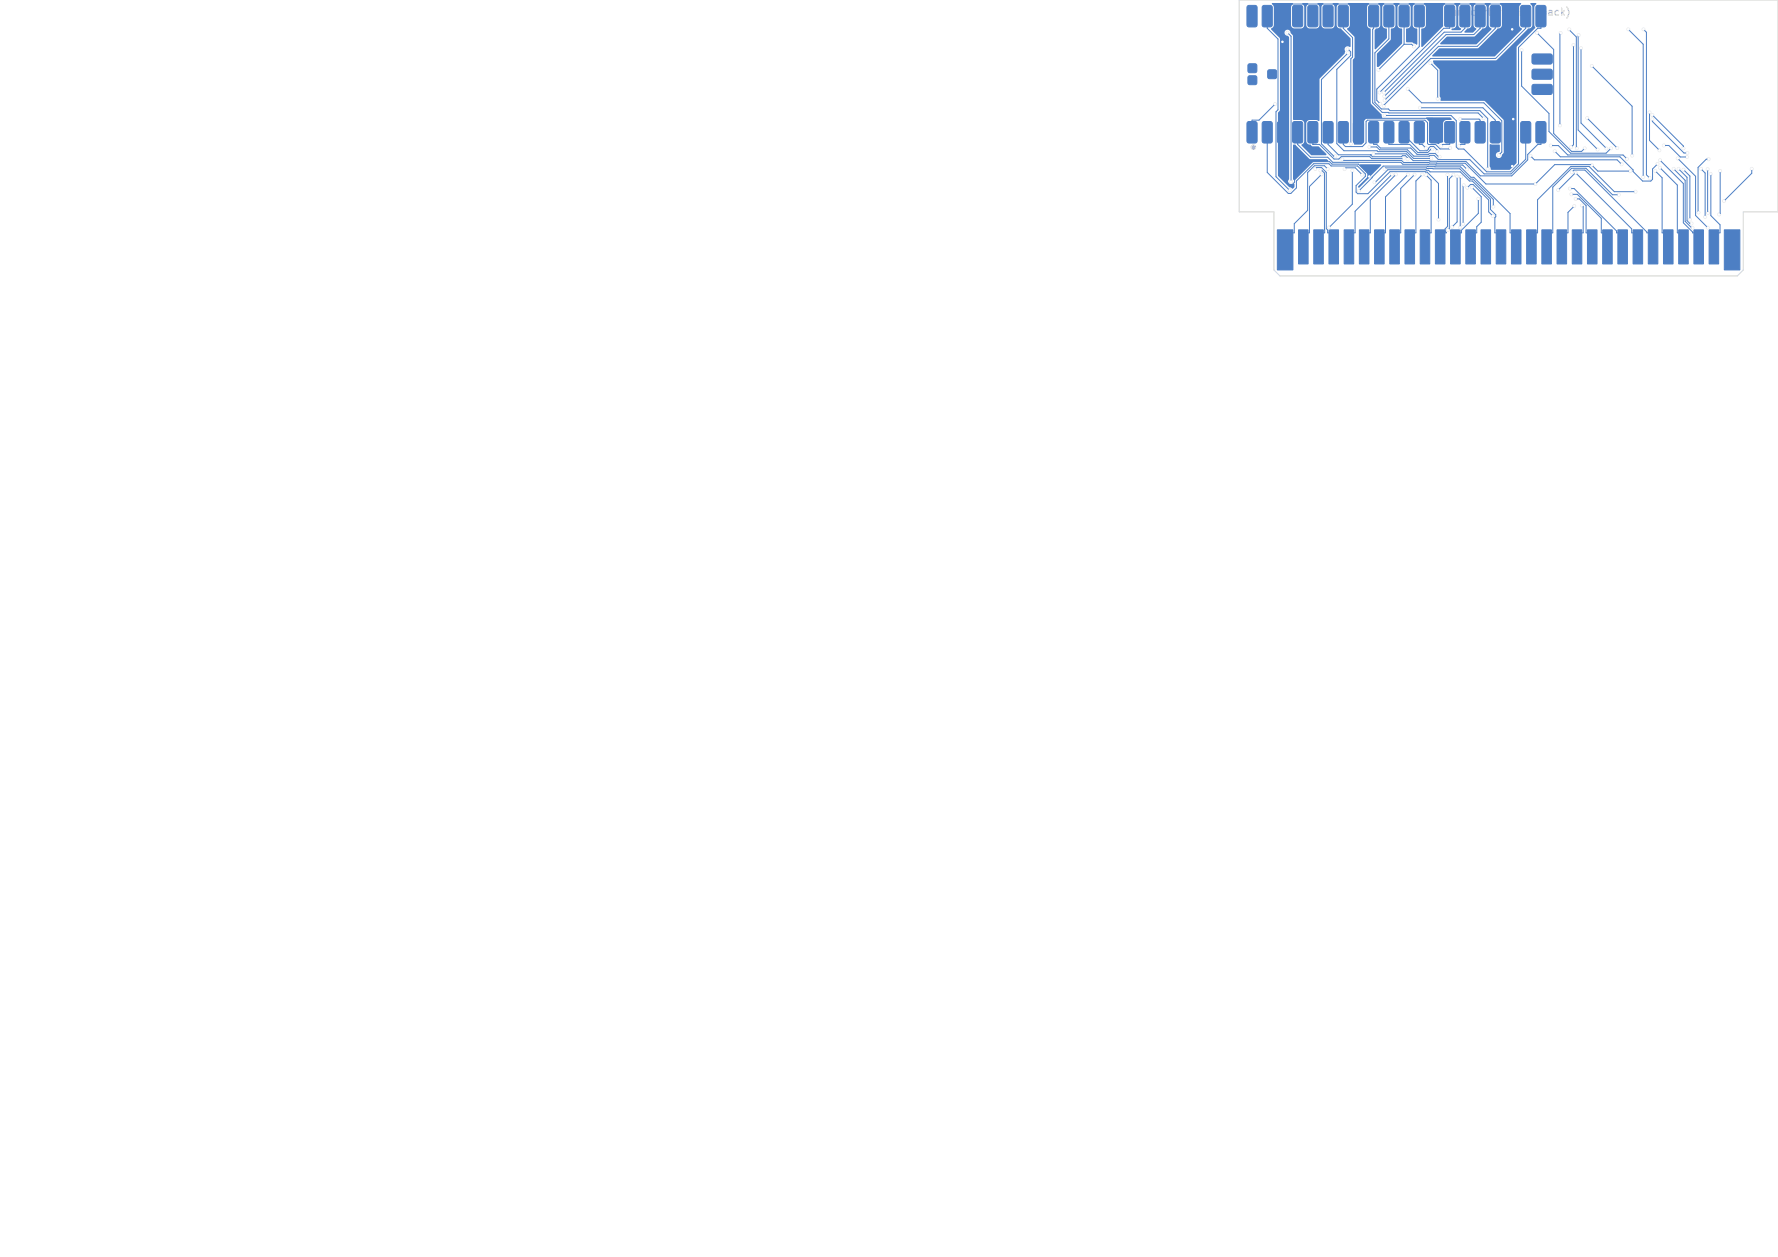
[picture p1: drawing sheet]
<svg xmlns="http://www.w3.org/2000/svg" width="297mm" height="210mm" viewBox="0 0 297 210" stroke-linecap="round" stroke-linejoin="round" font-family="sans-serif">
<defs><g id="words">
<g font-size="1.7" fill="#e8b2a7">
<text x="241.5" y="2.9">famicart</text>
<text x="250.2" y="2.9">rev</text>
<text x="257.8" y="2.9">(back)</text>
</g>
</g></defs>
<path d="M248 1.7v.8M248.3 1.7l-.3 .3M248.6 1.7h.4M248.7 1.3v1.1l.3 .1M253.9 1.9h.4M254.5 1.3h-.6v1.2h.6M257.2 1.2a1.38 1.38 0 0 0 0 1.8" fill="none" stroke="#e8b2a7" stroke-width=".2"/>
<circle cx="209.4" cy="24.6" r=".37" fill="#e8b2a7" stroke="#e8b2a7" stroke-width=".17"/>
<g fill="#fff" stroke="#fff" stroke-width=".17">
<circle cx="265.9" cy="27.6" r=".12"/>
<circle cx="272.3" cy="28.6" r=".13"/>
<circle cx="224.2" cy="26.6" r=".12"/>
<circle cx="256.5" cy="30.7" r=".13"/>
<circle cx="227" cy="31.9" r=".12"/>
<circle cx="229.6" cy="30.4" r=".12"/>
<circle cx="275.5" cy="18.8" r=".12"/>
<circle cx="277.2" cy="25.1" r=".13"/>
<circle cx="259.7" cy="25.3" r=".12"/>
<circle cx="276.9" cy="27.4" r=".13"/>
<circle cx="271.8" cy="26.5" r=".13"/>
<circle cx="259" cy="24.3" r=".13"/>
<circle cx="255.7" cy="26.1" r=".12"/>
<circle cx="270.9" cy="27.5" r=".13"/>
<circle cx="277.9" cy="24.3" r=".12"/>
<circle cx="281.8" cy="26.2" r=".12"/>
<circle cx="276" cy="19.9" r=".12"/>
<circle cx="281.9" cy="25.6" r=".13"/>
<circle cx="281.2" cy="24.8" r=".13"/>
<circle cx="276" cy="19.2" r=".13"/>
<circle cx="270.2" cy="24.7" r=".12"/>
<circle cx="265.1" cy="19.7" r=".13"/>
<circle cx="269.1" cy="24.8" r=".12"/>
<circle cx="254.2" cy="8.4" r=".12"/>
<circle cx="268.3" cy="24.8" r=".12"/>
<circle cx="264.1" cy="8.1" r=".12"/>
<circle cx="266.9" cy="25" r=".13"/>
<circle cx="263.7" cy="5.9" r=".12"/>
<circle cx="256.8" cy="5.5" r=".13"/>
<circle cx="264.7" cy="24.8" r=".13"/>
<circle cx="260.6" cy="21" r=".13"/>
<circle cx="260.7" cy="5.5" r=".12"/>
<circle cx="262.1" cy="4.9" r=".12"/>
<circle cx="263.4" cy="24.8" r=".12"/>
<circle cx="262.8" cy="7.5" r=".12"/>
<circle cx="262.5" cy="24.6" r=".12"/>
<circle cx="247.8" cy="19.8" r=".13"/>
<circle cx="248.5" cy="28.2" r=".13"/>
<circle cx="245.9" cy="31.3" r=".13"/>
<circle cx="292.6" cy="28.2" r=".13"/>
<circle cx="288" cy="33.6" r=".12"/>
<circle cx="279.6" cy="28.2" r=".12"/>
<circle cx="282.7" cy="38.1" r=".13"/>
<circle cx="280.3" cy="26.5" r=".13"/>
<circle cx="285.3" cy="38" r=".12"/>
<circle cx="277.3" cy="26.8" r=".12"/>
<circle cx="277.3" cy="28" r=".12"/>
<circle cx="276.5" cy="28.6" r=".13"/>
<circle cx="287.3" cy="28.6" r=".13"/>
<circle cx="287.2" cy="35.8" r=".13"/>
<circle cx="283.7" cy="35.5" r=".12"/>
<circle cx="285.4" cy="26.6" r=".12"/>
<circle cx="285.3" cy="35.6" r=".12"/>
<circle cx="285.2" cy="28.3" r=".13"/>
<circle cx="284.8" cy="36.2" r=".13"/>
<circle cx="284.1" cy="28.2" r=".12"/>
<circle cx="281.2" cy="28.4" r=".13"/>
<circle cx="282.3" cy="36.7" r=".12"/>
<circle cx="282.5" cy="37.3" r=".12"/>
<circle cx="280.4" cy="28.2" r=".12"/>
<circle cx="270.4" cy="32.5" r=".13"/>
<circle cx="263" cy="34.4" r=".12"/>
<circle cx="264.2" cy="34.3" r=".12"/>
<circle cx="263.2" cy="33.2" r=".13"/>
<circle cx="262.5" cy="32.5" r=".12"/>
<circle cx="262.3" cy="31.5" r=".12"/>
<circle cx="260.3" cy="31.8" r=".12"/>
<circle cx="263.2" cy="28.9" r=".12"/>
<circle cx="262.6" cy="28.8" r=".13"/>
<circle cx="272.6" cy="26" r=".13"/>
<circle cx="265.9" cy="11" r=".12"/>
<circle cx="228.7" cy="29.5" r=".13"/>
<circle cx="252.6" cy="4.9" r=".13"/>
<circle cx="252.8" cy="19.9" r=".12"/>
<circle cx="252.6" cy="27.8" r=".13"/>
<circle cx="214.2" cy="7" r=".13"/>
<circle cx="239.1" cy="26.5" r=".12"/>
<circle cx="225.1" cy="8.2" r=".12"/>
<circle cx="225.6" cy="24" r=".13"/>
<circle cx="238.9" cy="10.5" r=".12"/>
<circle cx="240.2" cy="16.5" r=".12"/>
<circle cx="285.8" cy="29.1" r=".12"/>
<circle cx="250.4" cy="25.9" r=".12"/>
<circle cx="213" cy="17.4" r=".13"/>
<circle cx="235.2" cy="14.9" r=".12"/>
<circle cx="240.3" cy="36.7" r=".12"/>
<circle cx="240.8" cy="24.4" r=".12"/>
<circle cx="243.8" cy="24.3" r=".12"/>
<circle cx="243.9" cy="19.9" r=".13"/>
<circle cx="237.2" cy="18" r=".13"/>
<circle cx="245" cy="28.3" r=".12"/>
<circle cx="234.5" cy="26.5" r=".12"/>
<circle cx="235.1" cy="26.6" r=".12"/>
<circle cx="242.2" cy="24.7" r=".12"/>
<circle cx="240.5" cy="26.2" r=".12"/>
<circle cx="239.3" cy="24.9" r=".12"/>
<circle cx="240.1" cy="25.3" r=".13"/>
<circle cx="238.2" cy="24.7" r=".12"/>
<circle cx="228.8" cy="24.6" r=".12"/>
<circle cx="229.5" cy="25.7" r=".13"/>
<circle cx="231.3" cy="19.3" r=".12"/>
<circle cx="231.2" cy="17.7" r=".12"/>
<circle cx="231.3" cy="16.7" r=".12"/>
<circle cx="231.2" cy="16.1" r=".12"/>
<circle cx="231.2" cy="15.4" r=".12"/>
<circle cx="230.5" cy="15.4" r=".13"/>
<circle cx="236.3" cy="29.2" r=".13"/>
<circle cx="235.2" cy="29.2" r=".13"/>
<circle cx="233.2" cy="29.2" r=".12"/>
<circle cx="232.5" cy="29.2" r=".12"/>
<circle cx="244.4" cy="37.4" r=".12"/>
<circle cx="244.5" cy="31" r=".13"/>
<circle cx="243.4" cy="29.5" r=".12"/>
<circle cx="242.6" cy="37.9" r=".12"/>
<circle cx="242.8" cy="29.2" r=".13"/>
<circle cx="241.9" cy="38.4" r=".12"/>
<circle cx="244.1" cy="29.5" r=".13"/>
<circle cx="243.9" cy="38" r=".12"/>
<circle cx="241.8" cy="29.2" r=".13"/>
<circle cx="238.2" cy="29.3" r=".12"/>
<circle cx="237.6" cy="29.2" r=".13"/>
<circle cx="222" cy="38" r=".13"/>
<circle cx="225.9" cy="28.5" r=".12"/>
<circle cx="221.8" cy="28.2" r=".12"/>
<circle cx="220.7" cy="29.1" r=".12"/>
<circle cx="220.6" cy="28.5" r=".13"/>
<circle cx="219.7" cy="28.2" r=".12"/>
<circle cx="246.9" cy="33.2" r=".12"/>
<circle cx="231.3" cy="28.2" r=".13"/>
<circle cx="249.4" cy="34.5" r=".12"/>
<circle cx="223.1" cy="26.1" r=".12"/>
<circle cx="225.1" cy="8.9" r=".13"/>
<circle cx="230.5" cy="17.3" r=".13"/>
<circle cx="274.5" cy="29.6" r=".12"/>
<circle cx="272" cy="4.9" r=".13"/>
<circle cx="236.2" cy="7.8" r=".12"/>
<circle cx="230.3" cy="11.7" r=".12"/>
<circle cx="215.1" cy="5.5" r=".13"/>
<circle cx="215.7" cy="30.3" r=".12"/>
<circle cx="227.5" cy="29.2" r=".13"/>
<circle cx="224.6" cy="28.2" r=".13"/>
<circle cx="215.4" cy="31.8" r=".13"/>
<circle cx="274.5" cy="4.9" r=".13"/>
<circle cx="275.6" cy="29.7" r=".12"/>
<circle cx="245.1" cy="31.4" r=".12"/>
<circle cx="249.3" cy="36.1" r=".13"/>
<circle cx="273.2" cy="32" r=".13"/>
</g>
<g fill="#4d7fc4" stroke="#4d7fc4" stroke-width=".17">
<path d="M288 38.4h2.6v6.7h-2.6z"/>
<path d="M285.5 38.4h1.6v5.7h-1.6z"/>
<path d="M283 38.4h1.6v5.7h-1.6z"/>
<path d="M280.4 38.4h1.6v5.7h-1.6z"/>
<path d="M277.9 38.4h1.6v5.7h-1.6z"/>
<path d="M275.3 38.4h1.6v5.7h-1.6z"/>
<path d="M272.8 38.4h1.6v5.7h-1.6z"/>
<path d="M270.3 38.4h1.6v5.7h-1.6z"/>
<path d="M267.7 38.4h1.6v5.7h-1.6z"/>
<path d="M265.2 38.4h1.6v5.7h-1.6z"/>
<path d="M262.6 38.4h1.6v5.7h-1.6z"/>
<path d="M260.1 38.4h1.6v5.7h-1.6z"/>
<path d="M257.6 38.4h1.6v5.7h-1.6z"/>
<path d="M255 38.4h1.6v5.7h-1.6z"/>
<path d="M252.5 38.4h1.6v5.7h-1.6z"/>
<path d="M249.9 38.4h1.6v5.7h-1.6z"/>
<path d="M247.4 38.4h1.6v5.7h-1.6z"/>
<path d="M244.9 38.4h1.6v5.7h-1.6z"/>
<path d="M242.3 38.4h1.6v5.7h-1.6z"/>
<path d="M239.8 38.4h1.6v5.7h-1.6z"/>
<path d="M237.2 38.4h1.6v5.7h-1.6z"/>
<path d="M234.7 38.4h1.6v5.7h-1.6z"/>
<path d="M232.2 38.4h1.6v5.7h-1.6z"/>
<path d="M229.6 38.4h1.6v5.7h-1.6z"/>
<path d="M227.1 38.4h1.6v5.7h-1.6z"/>
<path d="M224.5 38.4h1.6v5.7h-1.6z"/>
<path d="M222 38.4h1.6v5.7h-1.6z"/>
<path d="M219.5 38.4h1.6v5.7h-1.6z"/>
<path d="M216.9 38.4h1.6v5.7h-1.6z"/>
<path d="M213.4 38.4h2.6v6.7h-2.6z"/>
<path d="M208.4 20.4l1.3-.1 .3 .3v3l-.3 .3h-1.2l-.2-.3v-3z"/>
<path d="M211 20.4l1.2-.1 .3 .3v3l-.2 .3h-1.2l-.3-.3v-3z"/>
<path d="M213.5 20.4l1.2-.1 .4 .3v3l-.3 .3h-1.2l-.2-.3v-3z"/>
<path d="M216.1 20.4l1.2-.1 .3 .3v3l-.2 .3h-1.2l-.3-.3v-3z"/>
<path d="M218.6 20.4l1.2-.1 .3 .3 .1 3-.3 .3h-1.2l-.2-.3v-3z"/>
<path d="M221.1 20.4l1.3-.1 .3 .3v3l-.3 .3h-1.2l-.2-.3v-3z"/>
<path d="M223.7 20.4l1.2-.1 .3 .3v3l-.2 .3h-1.2l-.3-.3v-3z"/>
<path d="M226.2 20.4l1.2-.1 .4 .3v3l-.3 .3h-1.2l-.2-.3v-3z"/>
<path d="M228.8 20.4l1.2-.1 .3 .3v3l-.2 .3h-1.2l-.3-.3v-3z"/>
<path d="M231.3 20.4l1.2-.1 .3 .3 .1 3-.3 .3h-1.2l-.2-.3v-3z"/>
<path d="M233.8 20.4l1.3-.1 .3 .3v3l-.3 .3h-1.2l-.2-.3v-3z"/>
<path d="M236.4 20.4l1.2-.1 .3 .3v3l-.2 .3h-1.2l-.3-.3v-3z"/>
<path d="M238.9 20.4l1.2-.1 .4 .3v3l-.3 .3h-1.2l-.2-.3v-3z"/>
<path d="M241.5 20.4l1.2-.1 .3 .3v3l-.2 .3h-1.2l-.3-.3v-3z"/>
<path d="M244 20.4l1.2-.1 .3 .3 .1 3-.3 .3h-1.2l-.2-.3v-3z"/>
<path d="M246.5 20.4l1.3-.1 .3 .3v3l-.3 .3h-1.2l-.2-.3v-3z"/>
<path d="M249.1 20.4l1.2-.1 .3 .3v3l-.2 .3h-1.2l-.3-.3v-3z"/>
<path d="M251.6 20.4l1.2-.1 .4 .3v3l-.3 .3h-1.2l-.2-.3v-3z"/>
<path d="M254.1 20.4l.3-.1h1l.3 .3v3l-.2 .3h-1.2l-.3-.3z"/>
<path d="M256.6 20.4l.3-.1h1l.3 .3 .1 3-.3 .3h-1.2l-.2-.3z"/>
<path d="M256.6 1l.3-.1h1l.3 .3 .1 3-.3 .3h-1.2l-.2-.3z"/>
<path d="M254.1 1l.3-.1h1l.3 .3v3l-.2 .3h-1.2l-.3-.3z"/>
<path d="M251.5 1l.3-.1h1l.4 .3v3l-.3 .3h-1.2l-.2-.3z"/>
<path d="M249 1l.3-.1h1l.3 .3v3l-.2 .3h-1.2l-.3-.3z"/>
<path d="M246.5 1l.2-.1h1.1l.3 .3v3l-.3 .3h-1.2l-.2-.3z"/>
<path d="M243.9 1l.3-.1h1l.3 .3 .1 3-.3 .3h-1.2l-.2-.3z"/>
<path d="M241.4 1l.3-.1h1l.3 .3v3l-.2 .3h-1.2l-.3-.3z"/>
<path d="M238.8 1l.3-.1h1l.4 .3v3l-.3 .3h-1.2l-.2-.3z"/>
<path d="M236.3 1l.3-.1h1l.3 .3v3l-.2 .3h-1.2l-.3-.3z"/>
<path d="M233.8 1l.2-.1h1.1l.3 .3v3l-.3 .3h-1.2l-.2-.3z"/>
<path d="M231.2 1l.3-.1h1l.3 .3 .1 3-.3 .3h-1.2l-.2-.3z"/>
<path d="M228.7 1l.3-.1h1l.3 .3v3l-.2 .3h-1.2l-.3-.3z"/>
<path d="M226.1 1l.3-.1h1l.4 .3v3l-.3 .3h-1.2l-.2-.3z"/>
<path d="M223.6 1l.3-.1h1l.3 .3v3l-.2 .3h-1.2l-.3-.3z"/>
<path d="M221.1 1l.2-.1h1.1l.3 .3v3l-.3 .3h-1.2l-.2-.3z"/>
<path d="M218.5 1l.3-.1h1l.3 .3 .1 3-.3 .3h-1.2l-.2-.3z"/>
<path d="M216 1l.3-.1h1l.3 .3v3l-.2 .3h-1.2l-.3-.3z"/>
<path d="M213.4 1l.3-.1h1l.4 .3v3l-.3 .3h-1.2l-.2-.3z"/>
<path d="M210.9 1l.3-.1h1l.3 .3v3l-.2 .3h-1.2l-.3-.3z"/>
<path d="M208.4 1l.2-.1h1.1l.3 .3v3l-.3 .3h-1.2l-.2-.3z"/>
<path d="M256 14.2l.2-.1h2.8l.3 .2v1.2l-.3 .3h-2.8l-.3-.3z"/>
<path d="M256 11.7l.2-.2 2.8 .1 .3 .2v1.2l-.3 .2h-2.8l-.3-.2z"/>
<path d="M256 9.2l.2-.2h2.8l.3 .3v1.2l-.3 .2h-2.8l-.3-.2z"/>
<path d="M208.5 12.8l.3-.2 1 .1 .2 .2-.1 1.1-.2 .2-1.1-.1-.1-.2z"/>
<path d="M208.5 10.8l.3-.2 1 .1 .2 .2-.1 1.1-.2 .2-1.1-.1-.1-.2z"/>
<path d="M211.9 11.7l1.1-.1 .2 .2 .1 1.1-.2 .2-1 .1-.3-.2v-1.1z"/>
</g>
<g fill="#ececec" stroke="#ececec" stroke-width=".17">
<circle cx="265.9" cy="27.6" r=".25"/>
<circle cx="272.3" cy="28.6" r=".25"/>
<circle cx="224.2" cy="26.6" r=".25"/>
<circle cx="256.5" cy="30.7" r=".25"/>
<circle cx="227" cy="31.9" r=".25"/>
<circle cx="229.6" cy="30.4" r=".25"/>
<circle cx="275.5" cy="18.8" r=".25"/>
<circle cx="277.2" cy="25.1" r=".25"/>
<circle cx="259.7" cy="25.3" r=".25"/>
<circle cx="276.9" cy="27.4" r=".25"/>
<circle cx="271.8" cy="26.5" r=".25"/>
<circle cx="259" cy="24.3" r=".25"/>
<circle cx="255.7" cy="26.1" r=".25"/>
<circle cx="270.9" cy="27.5" r=".25"/>
<circle cx="277.9" cy="24.3" r=".25"/>
<circle cx="281.8" cy="26.2" r=".25"/>
<circle cx="276" cy="19.9" r=".25"/>
<circle cx="281.9" cy="25.6" r=".25"/>
<circle cx="281.2" cy="24.8" r=".25"/>
<circle cx="276" cy="19.2" r=".25"/>
<circle cx="270.2" cy="24.7" r=".25"/>
<circle cx="265.1" cy="19.7" r=".25"/>
<circle cx="269.1" cy="24.8" r=".25"/>
<circle cx="254.2" cy="8.4" r=".25"/>
<circle cx="268.3" cy="24.8" r=".25"/>
<circle cx="264.1" cy="8.1" r=".25"/>
<circle cx="266.9" cy="25" r=".25"/>
<circle cx="263.7" cy="5.9" r=".25"/>
<circle cx="256.8" cy="5.5" r=".25"/>
<circle cx="264.7" cy="24.8" r=".25"/>
<circle cx="260.6" cy="21" r=".25"/>
<circle cx="260.7" cy="5.5" r=".25"/>
<circle cx="262.1" cy="4.9" r=".25"/>
<circle cx="263.4" cy="24.8" r=".25"/>
<circle cx="262.8" cy="7.5" r=".25"/>
<circle cx="262.5" cy="24.6" r=".25"/>
<circle cx="247.8" cy="19.8" r=".25"/>
<circle cx="248.5" cy="28.2" r=".25"/>
<circle cx="245.9" cy="31.3" r=".25"/>
<circle cx="292.6" cy="28.2" r=".25"/>
<circle cx="288" cy="33.6" r=".25"/>
<circle cx="279.6" cy="28.2" r=".25"/>
<circle cx="282.7" cy="38.1" r=".25"/>
<circle cx="280.3" cy="26.5" r=".25"/>
<circle cx="285.3" cy="38" r=".25"/>
<circle cx="277.3" cy="26.8" r=".25"/>
<circle cx="277.3" cy="28" r=".25"/>
<circle cx="276.5" cy="28.6" r=".25"/>
<circle cx="287.3" cy="28.6" r=".25"/>
<circle cx="287.2" cy="35.8" r=".25"/>
<circle cx="283.7" cy="35.5" r=".25"/>
<circle cx="285.4" cy="26.6" r=".25"/>
<circle cx="285.3" cy="35.6" r=".25"/>
<circle cx="285.2" cy="28.3" r=".25"/>
<circle cx="284.8" cy="36.2" r=".25"/>
<circle cx="284.1" cy="28.2" r=".25"/>
<circle cx="281.2" cy="28.4" r=".25"/>
<circle cx="282.3" cy="36.7" r=".25"/>
<circle cx="282.5" cy="37.3" r=".25"/>
<circle cx="280.4" cy="28.2" r=".25"/>
<circle cx="270.4" cy="32.5" r=".25"/>
<circle cx="263" cy="34.4" r=".25"/>
<circle cx="264.2" cy="34.3" r=".25"/>
<circle cx="263.2" cy="33.2" r=".25"/>
<circle cx="262.5" cy="32.5" r=".25"/>
<circle cx="262.3" cy="31.5" r=".25"/>
<circle cx="260.3" cy="31.8" r=".25"/>
<circle cx="263.2" cy="28.9" r=".25"/>
<circle cx="262.6" cy="28.8" r=".25"/>
<circle cx="272.6" cy="26" r=".25"/>
<circle cx="265.9" cy="11" r=".25"/>
<circle cx="228.7" cy="29.5" r=".25"/>
<circle cx="252.6" cy="4.9" r=".25"/>
<circle cx="252.8" cy="19.9" r=".25"/>
<circle cx="252.6" cy="27.8" r=".25"/>
<circle cx="214.2" cy="7" r=".25"/>
<circle cx="239.1" cy="26.5" r=".25"/>
<circle cx="225.1" cy="8.2" r=".25"/>
<circle cx="225.6" cy="24" r=".25"/>
<circle cx="238.9" cy="10.5" r=".25"/>
<circle cx="240.2" cy="16.5" r=".25"/>
<circle cx="285.8" cy="29.1" r=".25"/>
<circle cx="250.4" cy="25.9" r=".25"/>
<circle cx="213" cy="17.4" r=".25"/>
<circle cx="235.2" cy="14.9" r=".25"/>
<circle cx="240.3" cy="36.7" r=".25"/>
<circle cx="240.8" cy="24.4" r=".25"/>
<circle cx="243.8" cy="24.3" r=".25"/>
<circle cx="243.9" cy="19.9" r=".25"/>
<circle cx="237.2" cy="18" r=".25"/>
<circle cx="245" cy="28.3" r=".25"/>
<circle cx="234.5" cy="26.5" r=".25"/>
<circle cx="235.1" cy="26.6" r=".25"/>
<circle cx="242.2" cy="24.7" r=".25"/>
<circle cx="240.5" cy="26.2" r=".25"/>
<circle cx="239.3" cy="24.9" r=".25"/>
<circle cx="240.1" cy="25.3" r=".25"/>
<circle cx="238.2" cy="24.7" r=".25"/>
<circle cx="228.8" cy="24.6" r=".25"/>
<circle cx="229.5" cy="25.7" r=".25"/>
<circle cx="231.3" cy="19.3" r=".25"/>
<circle cx="231.2" cy="17.7" r=".25"/>
<circle cx="231.3" cy="16.7" r=".25"/>
<circle cx="231.2" cy="16.1" r=".25"/>
<circle cx="231.2" cy="15.4" r=".25"/>
<circle cx="230.5" cy="15.4" r=".25"/>
<circle cx="236.3" cy="29.2" r=".25"/>
<circle cx="235.2" cy="29.2" r=".25"/>
<circle cx="233.2" cy="29.2" r=".25"/>
<circle cx="232.5" cy="29.2" r=".25"/>
<circle cx="244.4" cy="37.4" r=".25"/>
<circle cx="244.5" cy="31" r=".25"/>
<circle cx="243.4" cy="29.5" r=".25"/>
<circle cx="242.6" cy="37.9" r=".25"/>
<circle cx="242.8" cy="29.2" r=".25"/>
<circle cx="241.9" cy="38.4" r=".25"/>
<circle cx="244.1" cy="29.5" r=".25"/>
<circle cx="243.9" cy="38" r=".25"/>
<circle cx="241.8" cy="29.2" r=".25"/>
<circle cx="238.2" cy="29.3" r=".25"/>
<circle cx="237.6" cy="29.2" r=".25"/>
<circle cx="222" cy="38" r=".25"/>
<circle cx="225.9" cy="28.5" r=".25"/>
<circle cx="221.8" cy="28.2" r=".25"/>
<circle cx="220.7" cy="29.1" r=".25"/>
<circle cx="220.6" cy="28.5" r=".25"/>
<circle cx="219.7" cy="28.2" r=".25"/>
<circle cx="246.9" cy="33.2" r=".25"/>
<circle cx="231.3" cy="28.2" r=".25"/>
<circle cx="249.4" cy="34.5" r=".25"/>
<circle cx="223.1" cy="26.1" r=".25"/>
<circle cx="225.1" cy="8.9" r=".25"/>
<circle cx="230.5" cy="17.3" r=".25"/>
<circle cx="274.5" cy="29.6" r=".25"/>
<circle cx="272" cy="4.9" r=".25"/>
<circle cx="236.2" cy="7.8" r=".25"/>
<circle cx="230.3" cy="11.7" r=".25"/>
<circle cx="215.1" cy="5.5" r=".25"/>
<circle cx="215.7" cy="30.3" r=".25"/>
<circle cx="227.5" cy="29.2" r=".25"/>
<circle cx="224.6" cy="28.2" r=".25"/>
<circle cx="215.4" cy="31.8" r=".25"/>
<circle cx="274.5" cy="4.9" r=".25"/>
<circle cx="275.6" cy="29.7" r=".25"/>
<circle cx="245.1" cy="31.4" r=".25"/>
<circle cx="249.3" cy="36.1" r=".25"/>
<circle cx="273.2" cy="32" r=".25"/>
</g>
<g fill="none" stroke="#4d7fc4" stroke-width=".17">
<path d="M211.7 2.7v2l1.8 1.8v11.8l-.4 .4v10.8l2.3 2.3M213 17.4l-2.7 2.7h-1.2v2M215.1 5.5l.6 .6v24.2M224.4 2.7v2l1.5 1.6v3.2l-.3 .3v14.2M225.1 8.2l.5 .5v.6l-2.3 2.3v12.4l1.2 1.2 10.5 .1 1.1 1.2h3M225.1 8.9l-4.4 4.4v10.7l2.1 2.1h.3M226.9 .7h.1M226.9 .7v21.4M229.5 2.7v2l-.2 .2v12.3l1.6 1.6 1.1 .1h14.9l.9 .9M232 2.7v3.8l-2.3 2.3v8.3l1 1.1h1.2l.3 .3h15l1.3 1.3v8.4M234.5 7.4h1.3l.4 .4M234.5 2.7v4.7"/>
<path d="M234.5 7.4l-4.2 4.3M235.2 14.9l2.3 2.3h10.4l3 3v5.2l-.5 .5M237.1 2.7v5.1l-7.1 7.1v1.9l.5 .5M237.2 18h10.5l2.1 2.1v2M238.9 10.5l1.3 1.2v4.8M239.6 .7v2M242.2 2.7v2h-1l-10.7 10.7M243.9 19.9h3.2l.1 .2v2M244.7 2.7v2l-.6 .7h-2.9l-10 10M247.2 2.7v2l-1 1.1h-4.6l-10.4 10.3M249.8 2.7v2l-3 3h-6.5l-9 9M252.6 4.9l-.3-.2v-4h-38.1v28.9l1.2 1.2h.5l.4-.4v-.4l3-3h2.8l.4 .4h4.4l1.8 1.8v.3"/>
<path d="M252.8 19.9l-.2 .2h-.3v4l.3 .3v3.4M254.2 8.4v6l4.5 4.6v3l3.7 3.6h5.9l.8-.8M254.9 2.7v2l-5.1 5.1h-10.8l-7.8 7.8v.1M256.8 5.5l2.7 2.8v14l3 3h1.7l.5-.5M257.4 2.7v2h-.5l-3.2 3.2v19.5l-1.4 1.3h-4l-3.8-3.8h-.9l-.3-.3v-4.4l-.9-.9h-11.1M260.7 5.5l-.1 .1v15.4M262.1 4.9l1.2 1.3 .1 18.6M262.8 7.5v16.7l-.3 .4M263.7 5.9l-.1 15.8 3.3 3.3M264.1 8.1v12.5l4.2 4.2M265.1 19.7l5.1 5M265.9 11l6.7 6.7v8.3"/>
<path d="M272 4.9l2.5 2.5v22.2M274.5 4.9l.5 .5v23.8l.6 .5M275.5 18.8v4.7l1.7 1.6M276 19.9v.4l5.3 5.3h.6M276 19.2l5.2 5.2v.4M211.7 22.1v6.7l3.5 3.5h.4l1-.9v-1.2l2.8-2.8h2.6l.4 .3h4.4l1.3 1.3v.5l-1.6 1.5v1.1l.3 .3h1.7l3.7-3.7h5.9h.3l1.9 1.9v6.1M216.8 22.1v2l2.1 2.2h2.9l.8 .8h11.4l.3 .3 10 .2 .7 .7M219.3 24.1h.1M219.3 24.1h1.1l2.4 2.5h.8l.5-.4h4.7l.3 .3h5.4M219.3 22.1v2M219.7 28.2l.2-.2h.9l.7 .8v9.4l.3 .2v.5h1M220.6 28.5h.2l.4 .4v9.4"/>
<path d="M220.7 29.1l-2 2.1v7.7h-1M221.2 38.3h.1M221.2 38.3l.1 .6h-1M221.8 28.2l-.6-.5h-1.6l-1.2 1.1v6.3l-2.2 2.3v1.5h-1.5M221.8 22.1v2l1.8 1.8h5.3M224.2 26.6l.2 .2h9.7l.4 .3 10.2 .2 3.5 3.4h8.3l3.2-3.2h6.1l1.1 1.1h5.4M224.4 22.1v2l.3 .4h2.9l.6-.6v-3.6l.2-.2h9.6l.5 .4v3.5l.1 .1h1.2l.8 .8h1.5l.1-.2M224.6 28.2l.2-.2h1.6l1.1 1.2M225.9 28.5v5.6l-3.9 3.9M226.9 20.1l.3-.3h12.1l.3 .3v2M227 31.9l4.1-4.2 12.9 .2 1.7 1.7h.5l6 6.1v3.2h1.1M228.9 25.9h.1"/>
<path d="M228.9 25.9l.4 .3h4.8l.2-.2h.5l.3 .4v.2M229.5 22.1v2h.5l.6 .6h5.1l1 1.1h1.9l.2-.2h.9l.6 .6h.2M229.5 25.7h.1M229.6 30.4h.1l2.1-2h6.4h.4l.3 .3h5l1.6 1.5h.4l3.1 3.1v1.7l.9 .9v.3l-.2 .2v2.5h1M231.3 28.2l.2-.1h6.8l1.1 .1h4.5l1.7 1.7h.5l3.3 3.4v1.2M232 22.1v2h3.5l1.3 1.4h1.7l.5-.6h.3M232.5 29.2l-6.1 6.1v3.6h-1.1M233.2 29.2l-4.3 4.2v5.5h-1M233.2 29.2h.1M234.5 22.1v.5l2.7 2.6h1.2l.5-.7h.6l.6 .5v.3M235.2 29.2l-3.8 3.7v6h-1M236.3 29.2l-2.3 2.3v7.4h-1"/>
<path d="M237.1 22.1v2h.5l.6 .6M237.6 29.2l-1.1 1v8.7h-1M238.2 29.3l.9 .8v8.8h-1.1M239.8 27.5l.1 .1M241.8 29.2v8.6l-.4 .4v.4l.2 .3h-1M241.8 29.2h.1M242.2 22.1v2h-1.2l-.2 .3M242.8 29.2l-.7 .7v8.3l-.2 .2M243.4 29.5v7.6l-.8 .8M244.1 29.5l-.2 .2v8.3M244.5 31l-.1 .1v6.3M244.7 22.1v2h-.7l-.2 .2"/>
<path d="M245.1 31.4l.5-.6h.5l2.6 2.6v2l.6 .7M245.9 31.3l1.5 1.6v4.2l-.7 .8v1h-1M246.9 33.2v2.5l-2.8 2.8v.4h-1M254.9 22.1v4.5l-2.5 2.5h-4.5l-2.4-2.4h-5.2l-.7-.7h-.7l-.2 .1h-2.5l-1.1-1.1h-4.6l-.5-.4h-1.2M255.7 26.1l.6 .6h13.8l.8 .8M257.4 22.1v2h-.5l-1.7 1.7v.9l-2.7 2.7h-5.2l-2.4-2.4-8.8-.2-1.2-1.1h-5.4M259 24.3h1.3l1.6 1.6h9.2l.7 .6M259.7 25.3l.9 .9h10l2.2 2.2v.3l1.6 1.6h1.4l.2-.3v-1.8l.9-.8M260.3 31.8l2.9-2.9 9.4 9.3v.7h1M262.3 31.5h.6l7.1 7.1v.3h1.1M262.5 32.5h1l4 4v2.4h1M262.6 28.8l.3-.4h1.8l10.4 10.4v.1h1"/>
<path d="M263 34.4l-1.1 1.1v3.4h-1M263.2 33.2h.6l1.1 1.2v4.5h1.1M264.2 34.3l.3 .2v4.4h-1.1M270.4 32.5h-1l-4.5-4.4h-2.4l-3.1 3.2v7.6h-1M273.2 32h-3.5l-4.3-4.2h-3l-5.6 5.6v5.5h-1M276.5 28.6l1.1 1.1v9.2h1.1M277.3 28l2.9 2.9v8h1M277.3 26.8l3.9 3.9v6.5l1.5 1.6v.1h1.1M277.9 24.3h.9l1.9 1.9h1.1M279.6 28.2l1.9 1.9v6.9l1.1 1.1h.1M280.3 26.5l2.9 2.9v6.6l2.1 2M280.4 28.2l1.4 1.4v7.3l.5 .4h.2"/>
<path d="M281.2 28.4l1.1 1v7.3M282.5 37.3h.1M284.1 28.2l.7 .7v7.3M285.2 28.3l.1 7.3M285.4 26.6h-.4l-1.4 1.4 .1 7.5M285.7 29.1l.1 6.9 1.5 1.6v1.3h-1M287.3 28.6v7l-.1 .2M292.6 28.2v.7l-4.6 4.7"/>
</g>
<g fill="#4d7fc4">
<path d="M212.5 .5h3.5l-.3 .7v3l.1 .4 .4 .2 1.2-.1 .4-.2 .1-3.3-.4-.6 1-.1-.3 .7v3.1l.4 .4 1.3 .1 .3-.2 .2-.4v-3l-.3-.6 .9-.1 .1 .2-.4 .5 .1 3.1 .4 .4 1.2 .1 .4-.2 .1-.4v-3l-.3-.6 .9-.1 .1 .2-.3 .5v3a.92 .92 0 0 0 .8 .6l1.5 1.6v1.4a.59 .59 0 0 0-.8 .1 .59 .59 0 0 0-.1 .7l-.1 .4-4.2 4.2v6.9l-.1 .1-.4-.2h-1.1l-.5 .3-.1 3.3a.9 .9 0 0 0 .8 .6l.2 .3h1.1l1.3 1.4h-2.5l-1.7-1.6v-.1l.3-.2 .2-.4-.1-3.1-.4-.4-1.4-.1v-14l-.4-.5a.52 .52 0 0 0-.6-.5 .52 .52 0 0 0-.4 .6 .52 .52 0 0 0 .5 .4l.2 .2v23.7a.56 .56 0 0 0 0 .8 .56 .56 0 0 0 .9 0v.5l-.3 .3-.6-.2-1.8-2v-10.4l.3-.5v-11.9l-1.5-1.7 .4-.3 .1-.3v-3l-.4-.6z"/>
<path d="M227.2 27.5l3.4-.1 .1 .2-3.6 3.7a.15 .15 0 0 1-.2 0 .15 .15 0 0 1 0-.2l1.5-1.6v-.6l-1.3-1.2z"/>
<path d="M216 24.2h.4l2.4 2.4h2.8l.3 .4-2.6 .1-3.2 3-.1-.2z"/>
<path d="M239.4 10.1h10.5l5.3-5.3a.65 .65 0 0 0 .8-.6v-3l-.4-.6 .9-.1 .1 .2-.3 .5v3l.2 .4-3.2 3.3v19.3l-1.1 1.2-3.2-.1-.2-.5 .1-3.7 1.6 .1v1l-.1 .2a.53 .53 0 0 0-.5 .5 .53 .53 0 0 0 .5 .5 .53 .53 0 0 0 .5-.6l.3-.4-.1-5.4-3.1-3.1-7.4-.1v-.4l-.1-.3v-4.4l-1-1.1z"/>
<path d="M225.2 .5h3.5l-.3 .7v3a.69 .69 0 0 0 .5 .6l.1 12.4 1.8 1.9 .1 .5-.1 .1-2.6 .1-.3 .5v3.4l-.5 .5h-1.1l-.3-.6v-13.6l.3-.4v-3.3l-1.3-1.5 .4-.3 .1-.3v-3l-.4-.6z"/>
<path d="M238.3 19.6h3.9l.3 .2-.1 .2-1 .1-.3 .4-.1 3.3-.8 .3-.3-.3h-1.1v-3.3l-.6-.7z"/>
<path d="M232.8 .5h.9l.1 .1-.4 .6v3a.72 .72 0 0 0 .8 .6v2.5l-3.9 3.8-.2 .1-.1-2.2 2.3-2.4 .1-1.8a.64 .64 0 0 0 .7-.6v-3l-.3-.6z"/>
<path d="M239.3 9.2l1.2-1.1 6.4-.1 3.2-3.2a.64 .64 0 0 0 .8-.6v-3l-.4-.6 .1-.1h3.5l-.3 .7v3v.3l.4 .4-4.5 4.5h-10.3z"/>
<path d="M230.3 .5h.8l.1 .1-.3 .6v3a.72 .72 0 0 0 .8 .6l-.1 1.6-1.8 1.8-.2-.1v-3l.2-.3a.64 .64 0 0 0 .8-.6v-3l-.4-.6z"/>
<path d="M237.9 .5h3.5l-.3 .7v3.1l-3.6 3.6-.1-.2 .1-2.9a.64 .64 0 0 0 .7-.6v-3l-.4-.6z"/>
<path d="M235.4 .5h.8l.1 .1-.3 .6v3a.72 .72 0 0 0 .7 .6l.1 2.5-.2 .2-.7-.4-1-.1v-2.2a.64 .64 0 0 0 .7-.6v-3l-.3-.6z"/>
<path d="M241.7 6.1h4.6l1.3-1.3a.64 .64 0 0 0 .7-.6v-3l-.3-.6 .9-.1 .1 .2-.3 .5v3l.1 .3 .4 .4-2.6 2.5h-6v-.2z"/>
<path d="M245.5 .5h.9l.1 .1-.4 .6v3l.1 .3 .4 .4-.6 .6-1.3-.1-.1-.2 .5-.4a.64 .64 0 0 0 .7-.6v-3l-.3-.6z"/>
<path d="M243 .5h.8l.1 .1-.3 .6v3l.1 .3 .4 .4-.2 .1h-1.3h-.2l.1-.2a.64 .64 0 0 0 .8-.6v-3l-.4-.6z"/>
</g>
<g fill="#fff" stroke="#fff" stroke-width=".17">
<circle cx="265.9" cy="27.6" r=".12"/>
<circle cx="272.3" cy="28.6" r=".13"/>
<circle cx="224.2" cy="26.6" r=".12"/>
<circle cx="256.5" cy="30.7" r=".13"/>
<circle cx="227" cy="31.9" r=".12"/>
<circle cx="229.6" cy="30.4" r=".12"/>
<circle cx="275.5" cy="18.8" r=".12"/>
<circle cx="277.2" cy="25.1" r=".13"/>
<circle cx="259.7" cy="25.3" r=".12"/>
<circle cx="276.9" cy="27.4" r=".13"/>
<circle cx="271.8" cy="26.5" r=".13"/>
<circle cx="259" cy="24.3" r=".13"/>
<circle cx="255.7" cy="26.1" r=".12"/>
<circle cx="270.9" cy="27.5" r=".13"/>
<circle cx="277.9" cy="24.3" r=".12"/>
<circle cx="281.8" cy="26.2" r=".12"/>
<circle cx="276" cy="19.9" r=".12"/>
<circle cx="281.9" cy="25.6" r=".13"/>
<circle cx="281.2" cy="24.8" r=".13"/>
<circle cx="276" cy="19.2" r=".13"/>
<circle cx="270.2" cy="24.7" r=".12"/>
<circle cx="265.1" cy="19.7" r=".13"/>
<circle cx="269.1" cy="24.8" r=".12"/>
<circle cx="254.2" cy="8.4" r=".12"/>
<circle cx="268.3" cy="24.8" r=".12"/>
<circle cx="264.1" cy="8.1" r=".12"/>
<circle cx="266.9" cy="25" r=".13"/>
<circle cx="263.7" cy="5.9" r=".12"/>
<circle cx="256.8" cy="5.5" r=".13"/>
<circle cx="264.7" cy="24.8" r=".13"/>
<circle cx="260.6" cy="21" r=".13"/>
<circle cx="260.7" cy="5.5" r=".12"/>
<circle cx="262.1" cy="4.9" r=".12"/>
<circle cx="263.4" cy="24.8" r=".12"/>
<circle cx="262.8" cy="7.5" r=".12"/>
<circle cx="262.5" cy="24.6" r=".12"/>
<circle cx="247.8" cy="19.8" r=".13"/>
<circle cx="248.5" cy="28.2" r=".13"/>
<circle cx="245.9" cy="31.3" r=".13"/>
<circle cx="292.6" cy="28.2" r=".13"/>
<circle cx="288" cy="33.6" r=".12"/>
<circle cx="279.6" cy="28.2" r=".12"/>
<circle cx="282.7" cy="38.1" r=".13"/>
<circle cx="280.3" cy="26.5" r=".13"/>
<circle cx="285.3" cy="38" r=".12"/>
<circle cx="277.3" cy="26.8" r=".12"/>
<circle cx="277.3" cy="28" r=".12"/>
<circle cx="276.5" cy="28.6" r=".13"/>
<circle cx="287.3" cy="28.6" r=".13"/>
<circle cx="287.2" cy="35.8" r=".13"/>
<circle cx="283.7" cy="35.5" r=".12"/>
<circle cx="285.4" cy="26.6" r=".12"/>
<circle cx="285.3" cy="35.6" r=".12"/>
<circle cx="285.2" cy="28.3" r=".13"/>
<circle cx="284.8" cy="36.2" r=".13"/>
<circle cx="284.1" cy="28.2" r=".12"/>
<circle cx="281.2" cy="28.4" r=".13"/>
<circle cx="282.3" cy="36.7" r=".12"/>
<circle cx="282.5" cy="37.3" r=".12"/>
<circle cx="280.4" cy="28.2" r=".12"/>
<circle cx="270.4" cy="32.5" r=".13"/>
<circle cx="263" cy="34.4" r=".12"/>
<circle cx="264.2" cy="34.3" r=".12"/>
<circle cx="263.2" cy="33.2" r=".13"/>
<circle cx="262.5" cy="32.5" r=".12"/>
<circle cx="262.3" cy="31.5" r=".12"/>
<circle cx="260.3" cy="31.8" r=".12"/>
<circle cx="263.2" cy="28.9" r=".12"/>
<circle cx="262.6" cy="28.8" r=".13"/>
<circle cx="272.6" cy="26" r=".13"/>
<circle cx="265.9" cy="11" r=".12"/>
<circle cx="228.7" cy="29.5" r=".13"/>
<circle cx="252.6" cy="4.9" r=".13"/>
<circle cx="252.8" cy="19.9" r=".12"/>
<circle cx="252.6" cy="27.8" r=".13"/>
<circle cx="214.2" cy="7" r=".13"/>
<circle cx="239.1" cy="26.5" r=".12"/>
<circle cx="225.1" cy="8.2" r=".12"/>
<circle cx="225.6" cy="24" r=".13"/>
<circle cx="238.9" cy="10.5" r=".12"/>
<circle cx="240.2" cy="16.5" r=".12"/>
<circle cx="285.8" cy="29.1" r=".12"/>
<circle cx="250.4" cy="25.9" r=".12"/>
<circle cx="213" cy="17.4" r=".13"/>
<circle cx="235.2" cy="14.9" r=".12"/>
<circle cx="240.3" cy="36.7" r=".12"/>
<circle cx="240.8" cy="24.4" r=".12"/>
<circle cx="243.8" cy="24.3" r=".12"/>
<circle cx="243.9" cy="19.9" r=".13"/>
<circle cx="237.2" cy="18" r=".13"/>
<circle cx="245" cy="28.3" r=".12"/>
<circle cx="234.5" cy="26.5" r=".12"/>
<circle cx="235.1" cy="26.6" r=".12"/>
<circle cx="242.2" cy="24.7" r=".12"/>
<circle cx="240.5" cy="26.2" r=".12"/>
<circle cx="239.3" cy="24.9" r=".12"/>
<circle cx="240.1" cy="25.3" r=".13"/>
<circle cx="238.2" cy="24.7" r=".12"/>
<circle cx="228.8" cy="24.6" r=".12"/>
<circle cx="229.5" cy="25.7" r=".13"/>
<circle cx="231.3" cy="19.3" r=".12"/>
<circle cx="231.2" cy="17.7" r=".12"/>
<circle cx="231.3" cy="16.7" r=".12"/>
<circle cx="231.2" cy="16.1" r=".12"/>
<circle cx="231.2" cy="15.4" r=".12"/>
<circle cx="230.5" cy="15.4" r=".13"/>
<circle cx="236.3" cy="29.2" r=".13"/>
<circle cx="235.2" cy="29.2" r=".13"/>
<circle cx="233.2" cy="29.2" r=".12"/>
<circle cx="232.5" cy="29.2" r=".12"/>
<circle cx="244.4" cy="37.4" r=".12"/>
<circle cx="244.5" cy="31" r=".13"/>
<circle cx="243.4" cy="29.5" r=".12"/>
<circle cx="242.6" cy="37.9" r=".12"/>
<circle cx="242.8" cy="29.2" r=".13"/>
<circle cx="241.9" cy="38.4" r=".12"/>
<circle cx="244.1" cy="29.5" r=".13"/>
<circle cx="243.9" cy="38" r=".12"/>
<circle cx="241.8" cy="29.2" r=".13"/>
<circle cx="238.2" cy="29.3" r=".12"/>
<circle cx="237.6" cy="29.2" r=".13"/>
<circle cx="222" cy="38" r=".13"/>
<circle cx="225.9" cy="28.5" r=".12"/>
<circle cx="221.8" cy="28.2" r=".12"/>
<circle cx="220.7" cy="29.1" r=".12"/>
<circle cx="220.6" cy="28.5" r=".13"/>
<circle cx="219.7" cy="28.2" r=".12"/>
<circle cx="246.9" cy="33.2" r=".12"/>
<circle cx="231.3" cy="28.2" r=".13"/>
<circle cx="249.4" cy="34.5" r=".12"/>
<circle cx="223.1" cy="26.1" r=".12"/>
<circle cx="225.1" cy="8.9" r=".13"/>
<circle cx="230.5" cy="17.3" r=".13"/>
<circle cx="274.5" cy="29.6" r=".12"/>
<circle cx="272" cy="4.9" r=".13"/>
<circle cx="236.2" cy="7.8" r=".12"/>
<circle cx="230.3" cy="11.7" r=".12"/>
<circle cx="215.1" cy="5.5" r=".13"/>
<circle cx="215.7" cy="30.3" r=".12"/>
<circle cx="227.5" cy="29.2" r=".13"/>
<circle cx="224.6" cy="28.2" r=".13"/>
<circle cx="215.4" cy="31.8" r=".13"/>
<circle cx="274.5" cy="4.9" r=".13"/>
<circle cx="275.6" cy="29.7" r=".12"/>
<circle cx="245.1" cy="31.4" r=".12"/>
<circle cx="249.3" cy="36.1" r=".13"/>
<circle cx="273.2" cy="32" r=".13"/>
</g>
<path d="M207 0h90v35.4h-5.8v9.7l-1 1h-76.4l-1-1v-9.7h-5.8z" fill="none" stroke="#d0d2cd" stroke-width=".17"/>
<use href="#words"/>
</svg>
